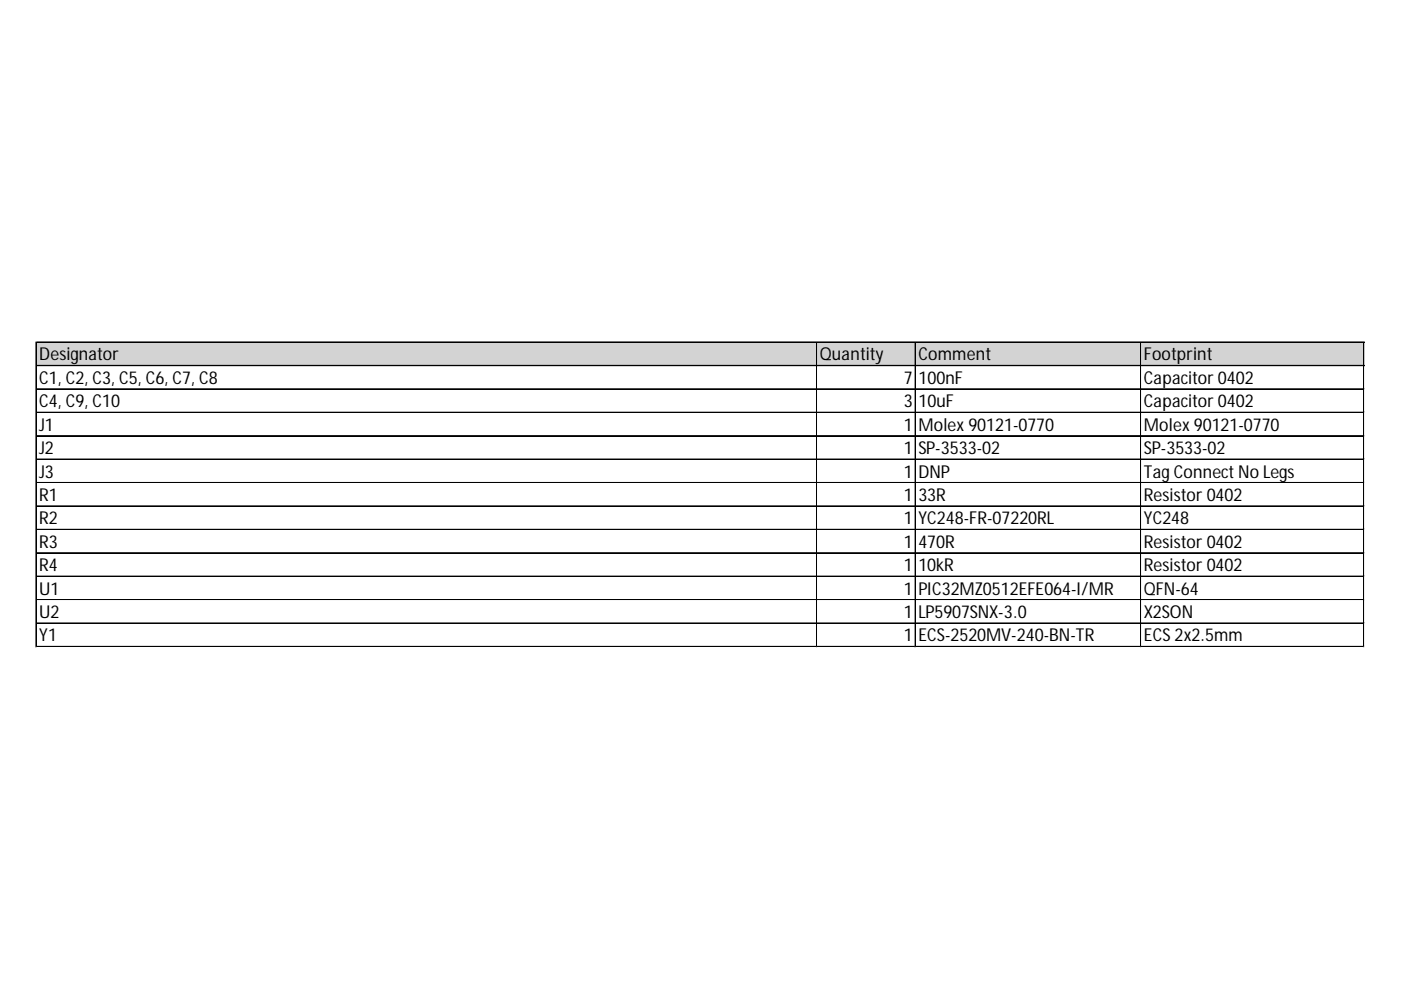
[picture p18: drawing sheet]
<svg xmlns="http://www.w3.org/2000/svg" width="297mm" height="210mm" viewBox="0 0 297 210" stroke-linecap="round" stroke-linejoin="round" font-family="sans-serif">
<defs><g id="words">
<g font-size="3.8">
<text x="8.3" y="76.4">Designator</text>
<text x="173.8" y="76.4">Quantity</text>
<text x="194.7" y="76.4">Comment</text>
<text x="242.5" y="76.4">Footprint</text>
<text x="8.3" y="81.4">C1, C2, C3, C5, C6, C7, C8</text>
<text x="191.6" y="81.4">7</text>
<text x="194.7" y="81.4">100nF</text>
<text x="242.5" y="81.4">Capacitor 0402</text>
<text x="8.3" y="86.4">C4, C9, C10</text>
<text x="191.6" y="86.4">3</text>
<text x="194.7" y="86.4">10uF</text>
<text x="242.5" y="86.4">Capacitor 0402</text>
<text x="8.3" y="91.3">J1</text>
<text x="191.6" y="91.3">1</text>
<text x="194.7" y="91.3">Molex 90121-0770</text>
<text x="242.5" y="91.3">Molex 90121-0770</text>
<text x="8.3" y="96.3">J2</text>
<text x="8.3" y="101.3">J3</text>
<text x="191.6" y="96.3">1</text>
<text x="191.6" y="101.3">1</text>
<text x="194.7" y="96.3">SP-3533-02</text>
<text x="194.7" y="101.3">DNP</text>
<text x="242.5" y="96.3">SP-3533-02</text>
<text x="242.5" y="101.3">Tag Connect No Legs</text>
<text x="8.3" y="106.2">R1</text>
<text x="191.6" y="106.2">1</text>
<text x="194.7" y="106.2">33R</text>
<text x="242.5" y="106.2">Resistor 0402</text>
<text x="8.3" y="111.2">R2</text>
<text x="191.6" y="111.2">1</text>
<text x="194.7" y="111.2">YC248-FR-07220RL</text>
<text x="242.5" y="111.2">YC248</text>
<text x="8.3" y="116.1">R3</text>
<text x="191.6" y="116.1">1</text>
<text x="194.7" y="116.1">470R</text>
<text x="242.5" y="116.1">Resistor 0402</text>
<text x="8.3" y="121.1">R4</text>
<text x="191.6" y="121.1">1</text>
<text x="194.7" y="121.1">10kR</text>
<text x="242.5" y="121.1">Resistor 0402</text>
<text x="8.3" y="126.1">U1</text>
<text x="8.3" y="131">U2</text>
<text x="191.6" y="126.1">1</text>
<text x="191.6" y="131">1</text>
<text x="194.7" y="126.1">PIC32MZ0512EFE064-I/MR</text>
<text x="194.7" y="131">LP5907SNX-3.0</text>
<text x="242.5" y="126.1">QFN-64</text>
<text x="242.5" y="131">X2SON</text>
<text x="8.3" y="136">Y1</text>
<text x="191.6" y="136">1</text>
<text x="194.7" y="136">ECS-2520MV-240-BN-TR</text>
<text x="242.5" y="136">ECS 2x2.5mm</text>
</g>
</g></defs>
<path d="M7.7 72.6h281.6v5h-281.6z" fill="#d3d3d3"/>
<g fill="none" stroke="#000" stroke-width=".21">
<path d="M7.6 72.5v64.7M7.7 72.5v64.7M7.8 72.5h281.5M7.8 72.6h281.5M7.8 77.5h281.5M7.8 77.6h281.5M173.1 72.7v64.5M173.2 72.7v64.5M194 72.7v64.5M194.1 72.7v64.5M241.8 72.7v64.5M241.9 72.7v64.5"/>
<path d="M289.1 72.7v64.5M289.2 72.7v64.5M7.8 82.4h281.5M7.8 82.5h281.5M7.8 87.4h281.5M7.8 87.5h281.5M7.8 92.4h281.5M7.8 97.3h281.5M7.8 97.4h281.5M7.8 102.3h281.5M7.8 102.4h281.5M7.8 107.3h281.5"/>
<path d="M7.8 112.2h281.5M7.8 112.3h281.5M7.8 117.2h281.5M7.8 117.3h281.5M7.8 122.2h281.5M7.8 127.1h281.5M7.8 127.2h281.5M7.8 132.1h281.5M7.8 132.2h281.5M7.8 137h281.5M7.8 137.1h281.5"/>
</g>
<path d="M7.6 137.2v.1" fill="none" stroke="#e0e0e0" stroke-width=".21"/>
<path d="M7.6 137.2l.2 .1z" fill="#e0e0e0"/>
<path d="M173.1 137.2v.1" fill="none" stroke="#e0e0e0" stroke-width=".21"/>
<path d="M173.1 137.2l.2 .1z" fill="#e0e0e0"/>
<path d="M194 137.2v.1" fill="none" stroke="#e0e0e0" stroke-width=".21"/>
<path d="M194 137.2l.2 .1z" fill="#e0e0e0"/>
<path d="M241.8 137.2v.1" fill="none" stroke="#e0e0e0" stroke-width=".21"/>
<path d="M241.8 137.2l.2 .1z" fill="#e0e0e0"/>
<path d="M289.1 137.2v.1" fill="none" stroke="#e0e0e0" stroke-width=".21"/>
<path d="M289.1 137.2l.2 .1z" fill="#e0e0e0"/>
<path d="M289.3 82.4h.1" fill="none" stroke="#e0e0e0" stroke-width=".21"/>
<path d="M289.3 82.4v.2z" fill="#e0e0e0"/>
<path d="M289.3 87.4h.1" fill="none" stroke="#e0e0e0" stroke-width=".21"/>
<path d="M289.3 87.4v.2z" fill="#e0e0e0"/>
<path d="M289.3 92.4h.1" fill="none" stroke="#e0e0e0" stroke-width=".21"/>
<path d="M289.3 92.4v.1z" fill="#e0e0e0"/>
<path d="M289.3 97.3h.1" fill="none" stroke="#e0e0e0" stroke-width=".21"/>
<path d="M289.3 97.3v.2z" fill="#e0e0e0"/>
<path d="M289.3 102.3h.1" fill="none" stroke="#e0e0e0" stroke-width=".21"/>
<path d="M289.3 102.3v.2z" fill="#e0e0e0"/>
<path d="M289.3 107.3h.1" fill="none" stroke="#e0e0e0" stroke-width=".21"/>
<path d="M289.3 107.3v.1z" fill="#e0e0e0"/>
<path d="M289.3 112.2h.1" fill="none" stroke="#e0e0e0" stroke-width=".21"/>
<path d="M289.3 112.2v.2z" fill="#e0e0e0"/>
<path d="M289.3 117.2h.1" fill="none" stroke="#e0e0e0" stroke-width=".21"/>
<path d="M289.3 117.2v.2z" fill="#e0e0e0"/>
<path d="M289.3 122.2h.1" fill="none" stroke="#e0e0e0" stroke-width=".21"/>
<path d="M289.3 122.2v.1z" fill="#e0e0e0"/>
<path d="M289.3 127.1h.1" fill="none" stroke="#e0e0e0" stroke-width=".21"/>
<path d="M289.3 127.1v.2z" fill="#e0e0e0"/>
<path d="M289.3 132.1h.1" fill="none" stroke="#e0e0e0" stroke-width=".21"/>
<path d="M289.3 132.1v.2z" fill="#e0e0e0"/>
<path d="M289.3 137h.1" fill="none" stroke="#e0e0e0" stroke-width=".21"/>
<path d="M289.3 137v.2z" fill="#e0e0e0"/>
<use href="#words"/>
</svg>
